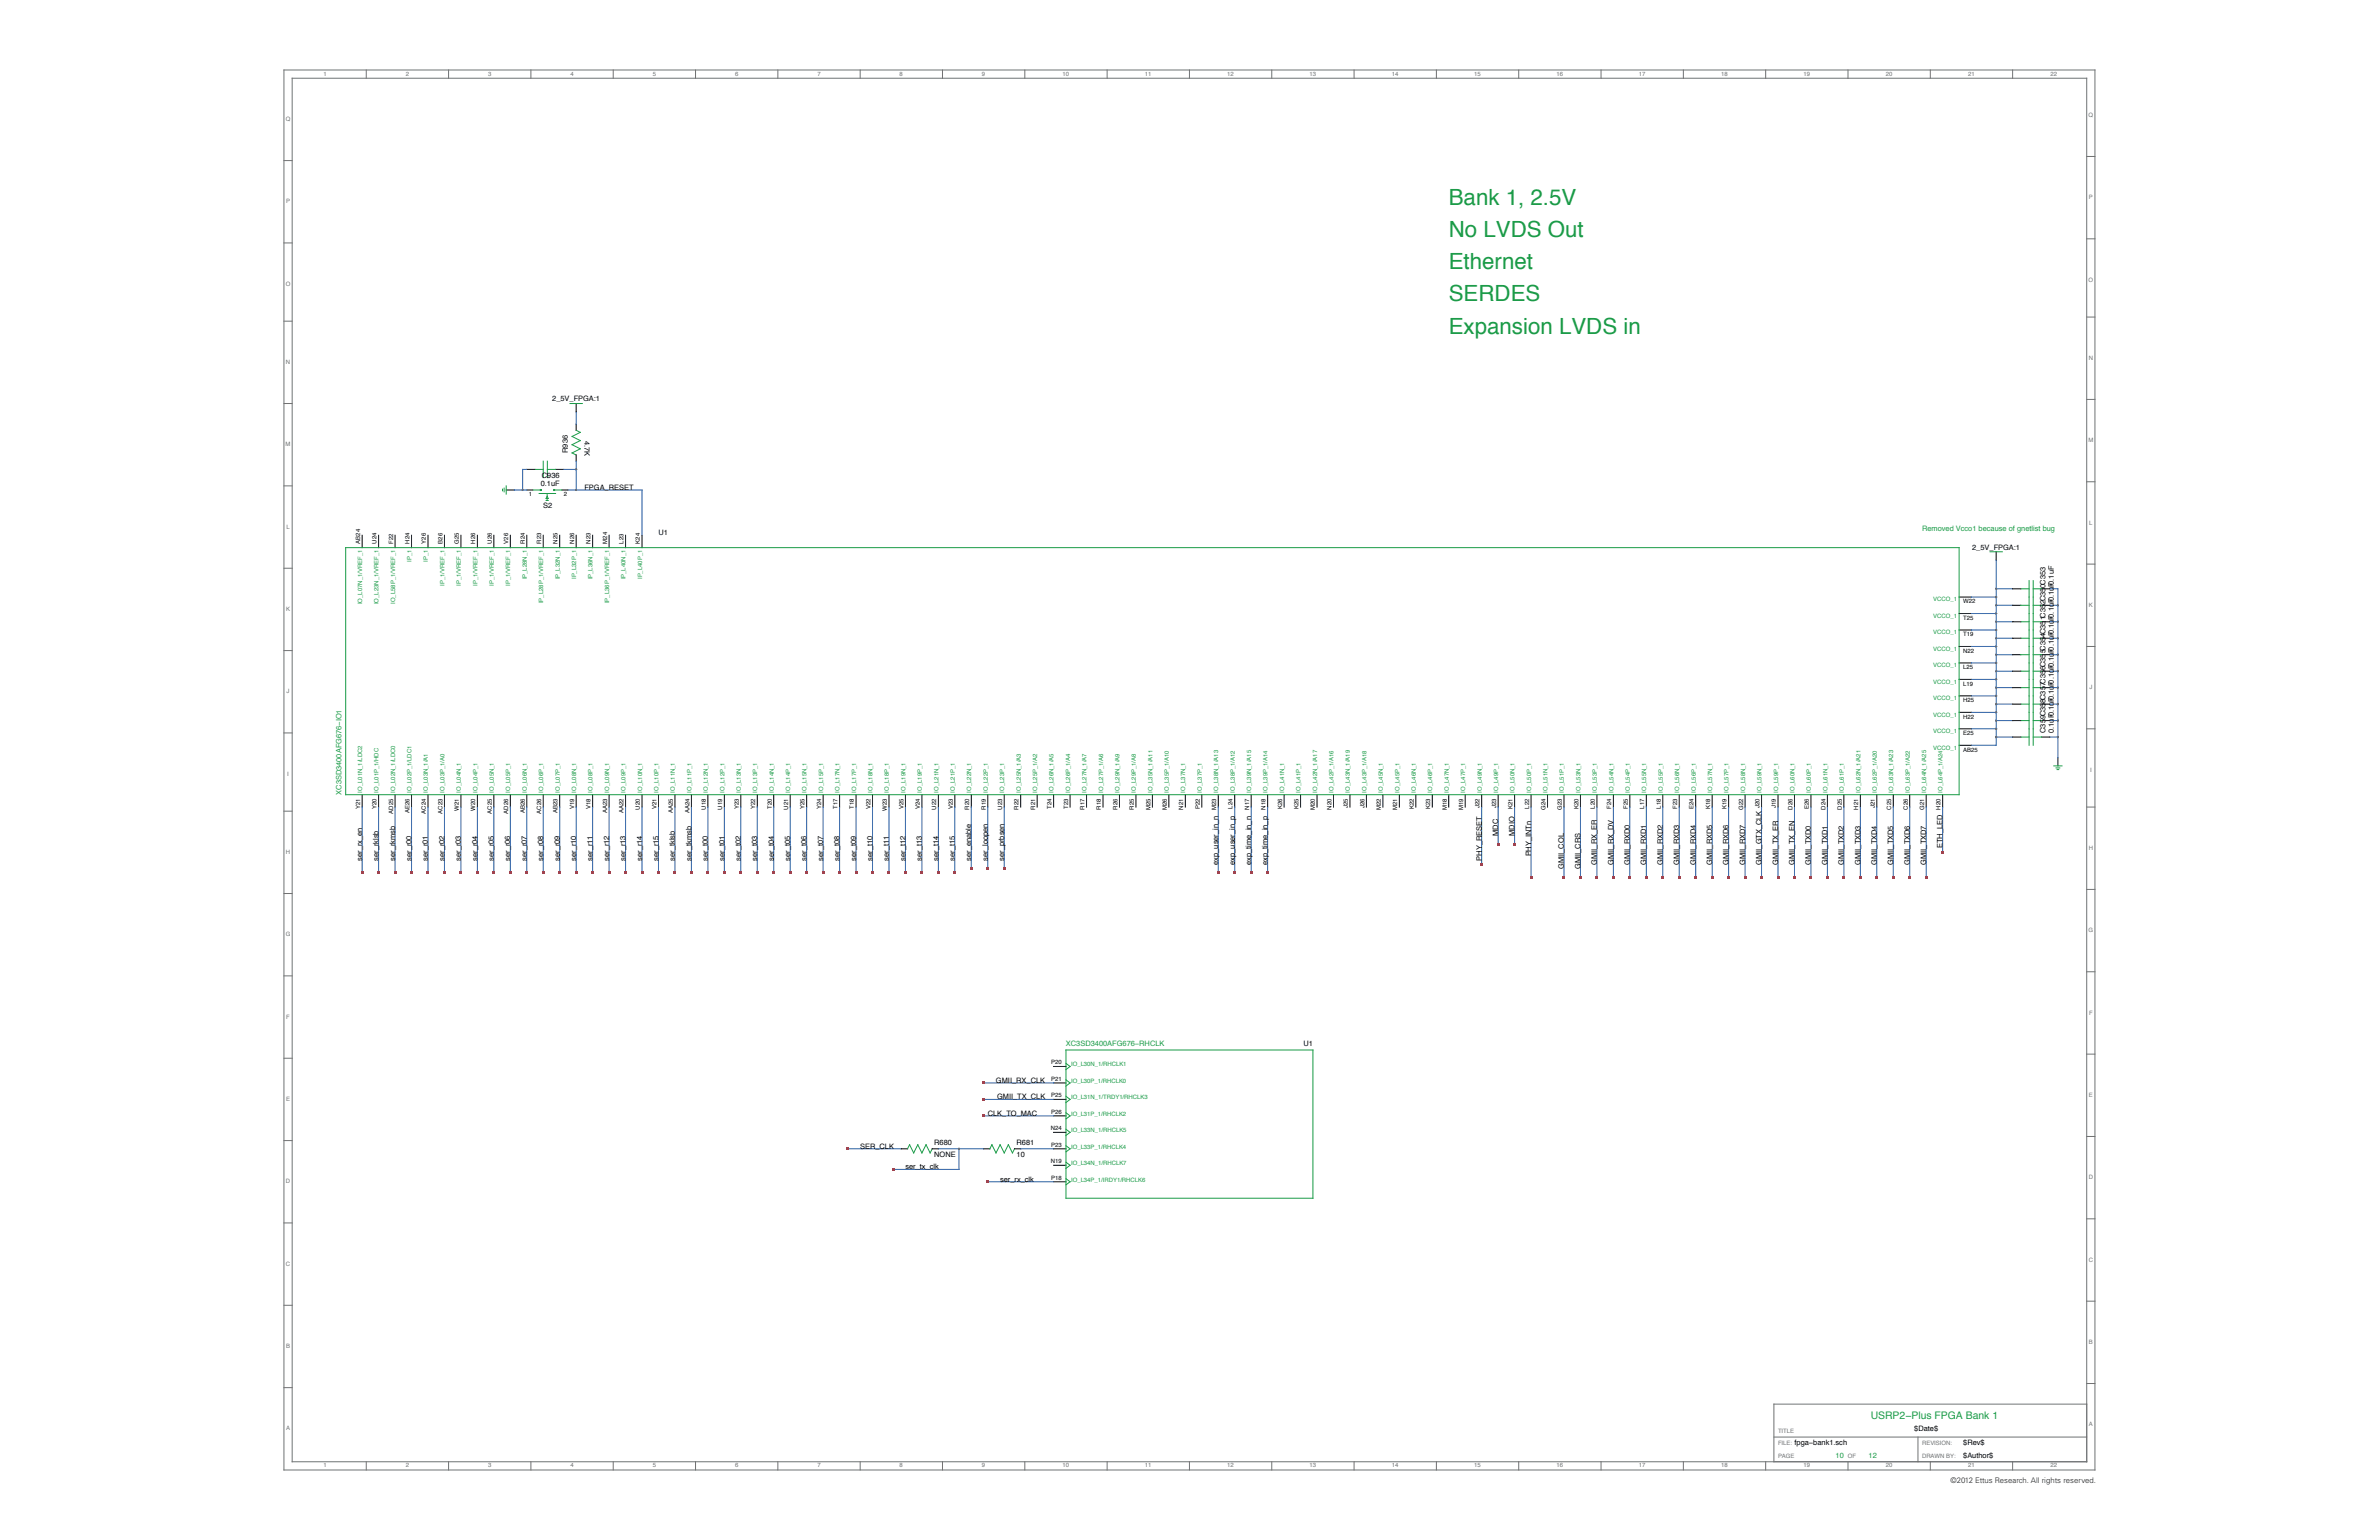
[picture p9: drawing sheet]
<svg xmlns="http://www.w3.org/2000/svg" width="432mm" height="279mm" viewBox="0 0 432 279" stroke-linecap="round" stroke-linejoin="round" font-family="sans-serif">
<defs><g id="words">
<g font-size="4" fill="#1a9b47">
<text x="263" y="37.2">Bank 1, 2.5V</text>
<text x="263" y="43">No LVDS Out</text>
<text x="263" y="48.9">Ethernet</text>
<text x="263" y="54.7">SERDES</text>
<text x="263" y="60.5">Expansion LVDS in</text>
</g>
<text font-size="1.9" fill="#1a9b47" x="339.5" y="257.5">USRP2−Plus FPGA Bank 1</text>
<text font-size="1.4" fill="#231f20" x="354" y="269.1">©2012 Ettus Research. All rights reserved.</text>
<g font-size="1.3" fill="#000101">
<text x="100.2" y="72.8">2_5V_FPGA:1</text>
<text x="103.1" y="82.2" transform="rotate(-90 103.1 82.2)">R936</text>
<text x="106.1" y="79.9" transform="rotate(90 106.1 79.9)">4.7K</text>
<text x="98.1" y="88.2">0.1uF</text>
<text x="98.4" y="86.7">C936</text>
<text x="106.1" y="88.9">FPGA_RESET</text>
<text x="98.6" y="92.1">S2</text>
<text x="119.5" y="97.1">U1</text>
<text x="358" y="99.7">2_5V_FPGA:1</text>
<text x="371.3" y="133" transform="rotate(-90 371.3 133)">C359C358C357C356C355C354C351C352C350C353</text>
<text x="372.8" y="133" transform="rotate(-90 372.8 133)">0.1uF0.1uF0.1uF0.1uF0.1uF0.1uF0.1uF0.1uF0.1uF0.1uF</text>
<text x="271.9" y="151.7" transform="rotate(-90 271.9 151.7)">MDC</text>
<text x="274.9" y="151.7" transform="rotate(-90 274.9 151.7)">MDIO</text>
<text x="277.9" y="155.4" transform="rotate(-90 277.9 155.4)">PHY_INTn</text>
<text x="352.6" y="153.9" transform="rotate(-90 352.6 153.9)">ETH_LED</text>
<text x="65.7" y="156.1" transform="rotate(-90 65.7 156.1)">ser_rx_en</text>
<text x="68.7" y="156.1" transform="rotate(-90 68.7 156.1)">ser_rklsb</text>
<text x="71.7" y="156.1" transform="rotate(-90 71.7 156.1)">ser_rkmsb</text>
<text x="74.7" y="156.1" transform="rotate(-90 74.7 156.1)">ser_r00</text>
<text x="77.7" y="156.1" transform="rotate(-90 77.7 156.1)">ser_r01</text>
<text x="80.7" y="156.1" transform="rotate(-90 80.7 156.1)">ser_r02</text>
<text x="83.7" y="156.1" transform="rotate(-90 83.7 156.1)">ser_r03</text>
<text x="86.6" y="156.1" transform="rotate(-90 86.6 156.1)">ser_r04</text>
<text x="89.6" y="156.1" transform="rotate(-90 89.6 156.1)">ser_r05</text>
<text x="92.6" y="156.1" transform="rotate(-90 92.6 156.1)">ser_r06</text>
<text x="95.6" y="156.1" transform="rotate(-90 95.6 156.1)">ser_r07</text>
<text x="98.6" y="156.1" transform="rotate(-90 98.6 156.1)">ser_r08</text>
<text x="101.6" y="156.1" transform="rotate(-90 101.6 156.1)">ser_r09</text>
<text x="104.6" y="156.1" transform="rotate(-90 104.6 156.1)">ser_r10</text>
<text x="107.6" y="156.1" transform="rotate(-90 107.6 156.1)">ser_r11</text>
<text x="110.6" y="156.1" transform="rotate(-90 110.6 156.1)">ser_r12</text>
<text x="113.5" y="156.1" transform="rotate(-90 113.5 156.1)">ser_r13</text>
<text x="116.5" y="156.1" transform="rotate(-90 116.5 156.1)">ser_r14</text>
<text x="119.5" y="156.1" transform="rotate(-90 119.5 156.1)">ser_r15</text>
<text x="122.5" y="156.1" transform="rotate(-90 122.5 156.1)">ser_tklsb</text>
<text x="125.5" y="156.1" transform="rotate(-90 125.5 156.1)">ser_tkmsb</text>
<text x="128.5" y="156.1" transform="rotate(-90 128.5 156.1)">ser_t00</text>
<text x="131.5" y="156.1" transform="rotate(-90 131.5 156.1)">ser_t01</text>
<text x="134.5" y="156.1" transform="rotate(-90 134.5 156.1)">ser_t02</text>
<text x="137.4" y="156.1" transform="rotate(-90 137.4 156.1)">ser_t03</text>
<text x="140.4" y="156.1" transform="rotate(-90 140.4 156.1)">ser_t04</text>
<text x="143.4" y="156.1" transform="rotate(-90 143.4 156.1)">ser_t05</text>
<text x="146.4" y="156.1" transform="rotate(-90 146.4 156.1)">ser_t06</text>
<text x="149.4" y="156.1" transform="rotate(-90 149.4 156.1)">ser_t07</text>
<text x="152.4" y="156.1" transform="rotate(-90 152.4 156.1)">ser_t08</text>
<text x="155.4" y="156.1" transform="rotate(-90 155.4 156.1)">ser_t09</text>
<text x="158.4" y="156.1" transform="rotate(-90 158.4 156.1)">ser_t10</text>
<text x="161.4" y="156.1" transform="rotate(-90 161.4 156.1)">ser_t11</text>
<text x="164.3" y="156.1" transform="rotate(-90 164.3 156.1)">ser_t12</text>
<text x="167.3" y="156.1" transform="rotate(-90 167.3 156.1)">ser_t13</text>
<text x="170.3" y="156.1" transform="rotate(-90 170.3 156.1)">ser_t14</text>
<text x="173.3" y="156.1" transform="rotate(-90 173.3 156.1)">ser_t15</text>
<text x="176.3" y="156.1" transform="rotate(-90 176.3 156.1)">ser_enable</text>
<text x="179.3" y="156.1" transform="rotate(-90 179.3 156.1)">ser_loopen</text>
<text x="182.3" y="156.1" transform="rotate(-90 182.3 156.1)">ser_prbsen</text>
<text x="221.1" y="156.9" transform="rotate(-90 221.1 156.9)">exp_user_in_n</text>
<text x="224.1" y="156.9" transform="rotate(-90 224.1 156.9)">exp_user_in_p</text>
<text x="227.1" y="156.9" transform="rotate(-90 227.1 156.9)">exp_time_in_n</text>
<text x="230.1" y="156.9" transform="rotate(-90 230.1 156.9)">exp_time_in_p</text>
<text x="268.9" y="156.1" transform="rotate(-90 268.9 156.1)">PHY_RESET</text>
<text x="283.9" y="157.6" transform="rotate(-90 283.9 157.6)">GMII_COL</text>
<text x="286.9" y="157.6" transform="rotate(-90 286.9 157.6)">GMII_CRS</text>
<text x="289.8" y="156.9" transform="rotate(-90 289.8 156.9)">GMII_RX_ER</text>
<text x="292.8" y="156.9" transform="rotate(-90 292.8 156.9)">GMII_RX_DV</text>
<text x="295.8" y="156.9" transform="rotate(-90 295.8 156.9)">GMII_RXD0</text>
<text x="298.8" y="156.9" transform="rotate(-90 298.8 156.9)">GMII_RXD1</text>
<text x="301.8" y="156.9" transform="rotate(-90 301.8 156.9)">GMII_RXD2</text>
<text x="304.8" y="156.9" transform="rotate(-90 304.8 156.9)">GMII_RXD3</text>
<text x="307.8" y="156.9" transform="rotate(-90 307.8 156.9)">GMII_RXD4</text>
<text x="310.8" y="156.9" transform="rotate(-90 310.8 156.9)">GMII_RXD5</text>
<text x="313.8" y="156.9" transform="rotate(-90 313.8 156.9)">GMII_RXD6</text>
<text x="316.7" y="156.9" transform="rotate(-90 316.7 156.9)">GMII_RXD7</text>
<text x="319.7" y="156.9" transform="rotate(-90 319.7 156.9)">GMII_GTX_CLK</text>
<text x="322.7" y="156.9" transform="rotate(-90 322.7 156.9)">GMII_TX_ER</text>
<text x="325.7" y="156.9" transform="rotate(-90 325.7 156.9)">GMII_TX_EN</text>
<text x="328.7" y="156.9" transform="rotate(-90 328.7 156.9)">GMII_TXD0</text>
<text x="331.7" y="156.9" transform="rotate(-90 331.7 156.9)">GMII_TXD1</text>
<text x="334.7" y="156.9" transform="rotate(-90 334.7 156.9)">GMII_TXD2</text>
<text x="337.7" y="156.9" transform="rotate(-90 337.7 156.9)">GMII_TXD3</text>
<text x="340.6" y="156.9" transform="rotate(-90 340.6 156.9)">GMII_TXD4</text>
<text x="343.6" y="156.9" transform="rotate(-90 343.6 156.9)">GMII_TXD5</text>
<text x="346.6" y="156.9" transform="rotate(-90 346.6 156.9)">GMII_TXD6</text>
<text x="349.6" y="156.9" transform="rotate(-90 349.6 156.9)">GMII_TXD7</text>
<text x="236.6" y="189.8">U1</text>
<text x="180.8" y="196.5">GMII_RX_CLK</text>
<text x="179.3" y="202.5">CLK_TO_MAC</text>
<text x="181" y="199.5">GMII_TX_CLK</text>
<text x="156.1" y="208.4">SER_CLK</text>
<text x="169.6" y="209.9">NONE</text>
<text x="169.6" y="207.7">R680</text>
<text x="184.5" y="209.9">10</text>
<text x="184.5" y="207.7">R681</text>
<text x="164.3" y="212.2">ser_tx_clk</text>
<text x="181.5" y="214.4">ser_rx_clk</text>
<text x="325.7" y="262.2">fpga−bank1.sch</text>
<text x="347.4" y="259.6">$Date$</text>
<text x="356.3" y="262.2">$Rev$</text>
<text x="356.3" y="264.5">$Author$</text>
</g>
<g font-size="1.3" fill="#1a9b47">
<text x="348.9" y="96.4">Removed Vcco1 because of gnetlist bug</text>
<text x="62" y="144.2" transform="rotate(-90 62 144.2)">XC3SD3400AFG676−IO1</text>
<text x="193.5" y="189.8">XC3SD3400AFG676−RHCLK</text>
<text x="333.2" y="264.5">10</text>
<text x="339.2" y="264.5">12</text>
</g>
<g font-size="1.1" fill="#6e7374">
<text x="58.7" y="13.7">1</text>
<text x="73.6" y="13.7">2</text>
<text x="88.6" y="13.7">3</text>
<text x="103.5" y="13.7">4</text>
<text x="118.5" y="13.7">5</text>
<text x="133.4" y="13.7">6</text>
<text x="148.4" y="13.7">7</text>
<text x="163.3" y="13.7">8</text>
<text x="178.2" y="13.7">9</text>
<text x="192.9" y="13.7">10</text>
<text x="207.8" y="13.7">11</text>
<text x="222.8" y="13.7">12</text>
<text x="237.7" y="13.7">13</text>
<text x="252.6" y="13.7">14</text>
<text x="267.6" y="13.7">15</text>
<text x="282.5" y="13.7">16</text>
<text x="297.5" y="13.7">17</text>
<text x="312.4" y="13.7">18</text>
<text x="327.3" y="13.7">19</text>
<text x="342.3" y="13.7">20</text>
<text x="357.2" y="13.7">21</text>
<text x="372.2" y="13.7">22</text>
<text x="51.9" y="22">Q</text>
<text x="379.1" y="21.2">Q</text>
<text x="51.9" y="36.9">P</text>
<text x="379.1" y="36.1">P</text>
<text x="51.9" y="51.8">O</text>
<text x="379.1" y="51.1">O</text>
<text x="379.1" y="65.3">N</text>
<text x="51.9" y="66">N</text>
<text x="51.8" y="81">M</text>
<text x="379" y="80.2">M</text>
<text x="52" y="95.9">L</text>
<text x="379.2" y="95.2">L</text>
<text x="51.9" y="110.8">K</text>
<text x="379.1" y="110.1">K</text>
<text x="52" y="125.8">J</text>
<text x="379.2" y="125">J</text>
<text x="52.1" y="140.7">I</text>
<text x="379.3" y="140">I</text>
<text x="51.9" y="154.9">H</text>
<text x="379.1" y="154.2">H</text>
<text x="51.9" y="169.9">G</text>
<text x="379.1" y="169.1">G</text>
<text x="52" y="184.8">F</text>
<text x="379.2" y="184.1">F</text>
<text x="51.9" y="199.7">E</text>
<text x="379.1" y="199">E</text>
<text x="51.9" y="214.7">D</text>
<text x="379.1" y="213.9">D</text>
<text x="51.9" y="229.6">C</text>
<text x="379.1" y="228.9">C</text>
<text x="51.9" y="244.6">B</text>
<text x="379.1" y="243.8">B</text>
<text x="51.9" y="259.5">A</text>
<text x="322.7" y="262.2">FILE:</text>
<text x="322.7" y="260">TITLE</text>
<text x="348.9" y="262.2">REVISION:</text>
<text x="379.1" y="258.8">A</text>
<text x="58.7" y="266.2">1</text>
<text x="73.6" y="266.2">2</text>
<text x="88.6" y="266.2">3</text>
<text x="103.5" y="266.2">4</text>
<text x="118.5" y="266.2">5</text>
<text x="133.4" y="266.2">6</text>
<text x="148.4" y="266.2">7</text>
<text x="163.3" y="266.2">8</text>
<text x="178.2" y="266.2">9</text>
<text x="192.9" y="266.2">10</text>
<text x="207.8" y="266.2">11</text>
<text x="222.8" y="266.2">12</text>
<text x="237.7" y="266.2">13</text>
<text x="252.6" y="266.2">14</text>
<text x="267.6" y="266.2">15</text>
<text x="282.5" y="266.2">16</text>
<text x="297.5" y="266.2">17</text>
<text x="312.4" y="266.2">18</text>
<text x="322.7" y="264.5">PAGE</text>
<text x="327.3" y="266.2">19</text>
<text x="335.4" y="264.5">OF</text>
<text x="342.3" y="266.2">20</text>
<text x="348.9" y="264.5">DRAWN BY:</text>
<text x="357.2" y="266.2">21</text>
<text x="372.2" y="266.2">22</text>
</g>
<g font-size="1.1" fill="#000101">
<text x="96" y="90">1</text>
<text x="102.3" y="90">2</text>
<text x="65.4" y="98.6" transform="rotate(-90 65.4 98.6)">AB24</text>
<text x="68.3" y="98.6" transform="rotate(-90 68.3 98.6)">U24</text>
<text x="71.3" y="98.6" transform="rotate(-90 71.3 98.6)">F22</text>
<text x="74.3" y="98.6" transform="rotate(-90 74.3 98.6)">H24</text>
<text x="77.3" y="98.6" transform="rotate(-90 77.3 98.6)">Y26</text>
<text x="80.3" y="98.6" transform="rotate(-90 80.3 98.6)">B26</text>
<text x="83.3" y="98.6" transform="rotate(-90 83.3 98.6)">G25</text>
<text x="86.3" y="98.6" transform="rotate(-90 86.3 98.6)">H26</text>
<text x="89.3" y="98.6" transform="rotate(-90 89.3 98.6)">U26</text>
<text x="92.3" y="98.6" transform="rotate(-90 92.3 98.6)">V26</text>
<text x="95.2" y="98.6" transform="rotate(-90 95.2 98.6)">R24</text>
<text x="98.2" y="98.6" transform="rotate(-90 98.2 98.6)">R23</text>
<text x="101.2" y="98.6" transform="rotate(-90 101.2 98.6)">N25</text>
<text x="104.2" y="98.6" transform="rotate(-90 104.2 98.6)">N26</text>
<text x="107.2" y="98.6" transform="rotate(-90 107.2 98.6)">N23</text>
<text x="110.2" y="98.6" transform="rotate(-90 110.2 98.6)">M24</text>
<text x="113.2" y="98.6" transform="rotate(-90 113.2 98.6)">L23</text>
<text x="116.2" y="98.6" transform="rotate(-90 116.2 98.6)">K24</text>
<text x="356.3" y="112.5">T25</text>
<text x="356.3" y="109.5">W22</text>
<text x="356.3" y="118.5">N22</text>
<text x="356.3" y="115.4">T19</text>
<text x="356.3" y="124.4">L19</text>
<text x="356.3" y="121.4">L25</text>
<text x="356.3" y="130.4">H22</text>
<text x="356.3" y="127.4">H25</text>
<text x="356.3" y="136.4">AB25</text>
<text x="356.3" y="133.4">E25</text>
<text x="65.4" y="146.8" transform="rotate(-90 65.4 146.8)">Y21</text>
<text x="68.3" y="146.8" transform="rotate(-90 68.3 146.8)">Y20</text>
<text x="71.3" y="147.6" transform="rotate(-90 71.3 147.6)">AD25</text>
<text x="74.3" y="147.6" transform="rotate(-90 74.3 147.6)">AE26</text>
<text x="77.3" y="147.6" transform="rotate(-90 77.3 147.6)">AC24</text>
<text x="80.3" y="147.6" transform="rotate(-90 80.3 147.6)">AC23</text>
<text x="83.3" y="147.1" transform="rotate(-90 83.3 147.1)">W21</text>
<text x="86.3" y="147.1" transform="rotate(-90 86.3 147.1)">W20</text>
<text x="89.3" y="147.6" transform="rotate(-90 89.3 147.6)">AC25</text>
<text x="92.3" y="147.6" transform="rotate(-90 92.3 147.6)">AD26</text>
<text x="95.2" y="147.6" transform="rotate(-90 95.2 147.6)">AB26</text>
<text x="98.2" y="147.6" transform="rotate(-90 98.2 147.6)">AC26</text>
<text x="101.2" y="147.6" transform="rotate(-90 101.2 147.6)">AB23</text>
<text x="104.2" y="146.8" transform="rotate(-90 104.2 146.8)">V19</text>
<text x="107.2" y="146.8" transform="rotate(-90 107.2 146.8)">V18</text>
<text x="110.2" y="147.6" transform="rotate(-90 110.2 147.6)">AA23</text>
<text x="113.2" y="147.6" transform="rotate(-90 113.2 147.6)">AA22</text>
<text x="116.2" y="146.9" transform="rotate(-90 116.2 146.9)">U20</text>
<text x="119.1" y="146.8" transform="rotate(-90 119.1 146.8)">V21</text>
<text x="122.1" y="147.6" transform="rotate(-90 122.1 147.6)">AA25</text>
<text x="125.1" y="147.6" transform="rotate(-90 125.1 147.6)">AA24</text>
<text x="128.1" y="146.9" transform="rotate(-90 128.1 146.9)">U18</text>
<text x="131.1" y="146.9" transform="rotate(-90 131.1 146.9)">U19</text>
<text x="134.1" y="146.8" transform="rotate(-90 134.1 146.8)">Y23</text>
<text x="137.1" y="146.8" transform="rotate(-90 137.1 146.8)">Y22</text>
<text x="140.1" y="146.8" transform="rotate(-90 140.1 146.8)">T20</text>
<text x="143.1" y="146.9" transform="rotate(-90 143.1 146.9)">U21</text>
<text x="146" y="146.8" transform="rotate(-90 146 146.8)">Y25</text>
<text x="149" y="146.8" transform="rotate(-90 149 146.8)">Y24</text>
<text x="152" y="146.8" transform="rotate(-90 152 146.8)">T17</text>
<text x="155" y="146.8" transform="rotate(-90 155 146.8)">T18</text>
<text x="158" y="146.8" transform="rotate(-90 158 146.8)">V22</text>
<text x="161" y="147.1" transform="rotate(-90 161 147.1)">W23</text>
<text x="164" y="146.8" transform="rotate(-90 164 146.8)">V25</text>
<text x="167" y="146.8" transform="rotate(-90 167 146.8)">V24</text>
<text x="169.9" y="146.9" transform="rotate(-90 169.9 146.9)">U22</text>
<text x="172.9" y="146.8" transform="rotate(-90 172.9 146.8)">V23</text>
<text x="175.9" y="146.9" transform="rotate(-90 175.9 146.9)">R20</text>
<text x="178.9" y="146.9" transform="rotate(-90 178.9 146.9)">R19</text>
<text x="181.9" y="146.9" transform="rotate(-90 181.9 146.9)">U23</text>
<text x="184.9" y="146.9" transform="rotate(-90 184.9 146.9)">R22</text>
<text x="187.9" y="146.9" transform="rotate(-90 187.9 146.9)">R21</text>
<text x="190.9" y="146.8" transform="rotate(-90 190.9 146.8)">T24</text>
<text x="193.9" y="146.8" transform="rotate(-90 193.9 146.8)">T23</text>
<text x="196.8" y="146.9" transform="rotate(-90 196.8 146.9)">R17</text>
<text x="199.8" y="146.9" transform="rotate(-90 199.8 146.9)">R18</text>
<text x="202.8" y="146.9" transform="rotate(-90 202.8 146.9)">R26</text>
<text x="205.8" y="146.9" transform="rotate(-90 205.8 146.9)">R25</text>
<text x="208.8" y="147" transform="rotate(-90 208.8 147)">M25</text>
<text x="211.8" y="147" transform="rotate(-90 211.8 147)">M26</text>
<text x="214.8" y="146.9" transform="rotate(-90 214.8 146.9)">N21</text>
<text x="217.8" y="146.8" transform="rotate(-90 217.8 146.8)">P22</text>
<text x="220.7" y="147" transform="rotate(-90 220.7 147)">M23</text>
<text x="223.7" y="146.7" transform="rotate(-90 223.7 146.7)">L24</text>
<text x="226.7" y="146.9" transform="rotate(-90 226.7 146.9)">N17</text>
<text x="229.7" y="146.9" transform="rotate(-90 229.7 146.9)">N18</text>
<text x="232.7" y="146.8" transform="rotate(-90 232.7 146.8)">K26</text>
<text x="235.7" y="146.8" transform="rotate(-90 235.7 146.8)">K25</text>
<text x="238.7" y="147" transform="rotate(-90 238.7 147)">M20</text>
<text x="241.7" y="146.9" transform="rotate(-90 241.7 146.9)">N20</text>
<text x="244.7" y="146.7" transform="rotate(-90 244.7 146.7)">J25</text>
<text x="247.6" y="146.7" transform="rotate(-90 247.6 146.7)">J26</text>
<text x="250.6" y="147" transform="rotate(-90 250.6 147)">M22</text>
<text x="253.6" y="147" transform="rotate(-90 253.6 147)">M21</text>
<text x="256.6" y="146.8" transform="rotate(-90 256.6 146.8)">K22</text>
<text x="259.6" y="146.8" transform="rotate(-90 259.6 146.8)">K23</text>
<text x="262.6" y="147" transform="rotate(-90 262.6 147)">M18</text>
<text x="265.6" y="147" transform="rotate(-90 265.6 147)">M19</text>
<text x="268.6" y="146.7" transform="rotate(-90 268.6 146.7)">J22</text>
<text x="271.5" y="146.7" transform="rotate(-90 271.5 146.7)">J23</text>
<text x="274.5" y="146.8" transform="rotate(-90 274.5 146.8)">K21</text>
<text x="277.5" y="146.7" transform="rotate(-90 277.5 146.7)">L22</text>
<text x="280.5" y="147" transform="rotate(-90 280.5 147)">G24</text>
<text x="283.5" y="147" transform="rotate(-90 283.5 147)">G23</text>
<text x="286.5" y="146.8" transform="rotate(-90 286.5 146.8)">K20</text>
<text x="289.5" y="146.7" transform="rotate(-90 289.5 146.7)">L20</text>
<text x="292.5" y="146.8" transform="rotate(-90 292.5 146.8)">F24</text>
<text x="295.5" y="146.8" transform="rotate(-90 295.5 146.8)">F25</text>
<text x="298.4" y="146.7" transform="rotate(-90 298.4 146.7)">L17</text>
<text x="301.4" y="146.7" transform="rotate(-90 301.4 146.7)">L18</text>
<text x="304.4" y="146.8" transform="rotate(-90 304.4 146.8)">F23</text>
<text x="307.4" y="146.8" transform="rotate(-90 307.4 146.8)">E24</text>
<text x="310.4" y="146.8" transform="rotate(-90 310.4 146.8)">K18</text>
<text x="313.4" y="146.8" transform="rotate(-90 313.4 146.8)">K19</text>
<text x="316.4" y="147" transform="rotate(-90 316.4 147)">G22</text>
<text x="319.4" y="146.7" transform="rotate(-90 319.4 146.7)">J20</text>
<text x="322.3" y="146.7" transform="rotate(-90 322.3 146.7)">J19</text>
<text x="325.3" y="146.9" transform="rotate(-90 325.3 146.9)">D26</text>
<text x="328.3" y="146.8" transform="rotate(-90 328.3 146.8)">E26</text>
<text x="331.3" y="146.9" transform="rotate(-90 331.3 146.9)">D24</text>
<text x="334.3" y="146.9" transform="rotate(-90 334.3 146.9)">D25</text>
<text x="337.3" y="146.9" transform="rotate(-90 337.3 146.9)">H21</text>
<text x="340.3" y="146.7" transform="rotate(-90 340.3 146.7)">J21</text>
<text x="343.3" y="146.9" transform="rotate(-90 343.3 146.9)">C25</text>
<text x="346.3" y="146.9" transform="rotate(-90 346.3 146.9)">C26</text>
<text x="349.2" y="147" transform="rotate(-90 349.2 147)">G21</text>
<text x="352.2" y="146.9" transform="rotate(-90 352.2 146.9)">H20</text>
<text x="190.8" y="193.1">P20</text>
<text x="190.8" y="196.1">P21</text>
<text x="190.8" y="199.1">P25</text>
<text x="190.8" y="202.1">P26</text>
<text x="190.8" y="205.1">N24</text>
<text x="190.8" y="208.1">P23</text>
<text x="190.8" y="211">N19</text>
<text x="190.8" y="214">P18</text>
</g>
<g font-size="1.1" fill="#1a9b47">
<text x="74.7" y="102" transform="rotate(-90 74.7 102)">IP_1</text>
<text x="77.7" y="102" transform="rotate(-90 77.7 102)">IP_1</text>
<text x="80.7" y="106.3" transform="rotate(-90 80.7 106.3)">IP_1/VREF_1</text>
<text x="83.7" y="106.3" transform="rotate(-90 83.7 106.3)">IP_1/VREF_1</text>
<text x="86.6" y="106.3" transform="rotate(-90 86.6 106.3)">IP_1/VREF_1</text>
<text x="89.6" y="106.3" transform="rotate(-90 89.6 106.3)">IP_1/VREF_1</text>
<text x="92.6" y="106.3" transform="rotate(-90 92.6 106.3)">IP_1/VREF_1</text>
<text x="95.6" y="105.1" transform="rotate(-90 95.6 105.1)">IP_L28N_1</text>
<text x="101.6" y="105.1" transform="rotate(-90 101.6 105.1)">IP_L32N_1</text>
<text x="104.6" y="105.1" transform="rotate(-90 104.6 105.1)">IP_L32P_1</text>
<text x="107.6" y="105.1" transform="rotate(-90 107.6 105.1)">IP_L36N_1</text>
<text x="113.5" y="105.1" transform="rotate(-90 113.5 105.1)">IP_L40N_1</text>
<text x="116.5" y="105.1" transform="rotate(-90 116.5 105.1)">IP_L40P_1</text>
<text x="65.7" y="109.6" transform="rotate(-90 65.7 109.6)">IO_L07N_1/VREF_1</text>
<text x="68.7" y="109.6" transform="rotate(-90 68.7 109.6)">IO_L23N_1/VREF_1</text>
<text x="71.7" y="109.6" transform="rotate(-90 71.7 109.6)">IO_L58P_1/VREF_1</text>
<text x="98.6" y="109.4" transform="rotate(-90 98.6 109.4)">IP_L28P_1/VREF_1</text>
<text x="110.6" y="109.4" transform="rotate(-90 110.6 109.4)">IP_L36P_1/VREF_1</text>
<text x="350.9" y="112.1">VCCO_1</text>
<text x="350.9" y="109.1">VCCO_1</text>
<text x="350.9" y="118.1">VCCO_1</text>
<text x="350.9" y="115.1">VCCO_1</text>
<text x="350.9" y="124.1">VCCO_1</text>
<text x="350.9" y="121.1">VCCO_1</text>
<text x="350.9" y="130">VCCO_1</text>
<text x="350.9" y="127">VCCO_1</text>
<text x="350.9" y="136">VCCO_1</text>
<text x="350.9" y="133">VCCO_1</text>
<text x="65.7" y="143.8" transform="rotate(-90 65.7 143.8)">IO_L01N_1/LDC2</text>
<text x="68.7" y="143.8" transform="rotate(-90 68.7 143.8)">IO_L01P_1/HDC</text>
<text x="71.7" y="143.8" transform="rotate(-90 71.7 143.8)">IO_L02N_1/LDC0</text>
<text x="74.7" y="143.8" transform="rotate(-90 74.7 143.8)">IO_L02P_1/LDC1</text>
<text x="77.7" y="143.8" transform="rotate(-90 77.7 143.8)">IO_L03N_1/A1</text>
<text x="80.7" y="143.8" transform="rotate(-90 80.7 143.8)">IO_L03P_1/A0</text>
<text x="83.7" y="143.8" transform="rotate(-90 83.7 143.8)">IO_L04N_1</text>
<text x="86.6" y="143.8" transform="rotate(-90 86.6 143.8)">IO_L04P_1</text>
<text x="89.6" y="143.8" transform="rotate(-90 89.6 143.8)">IO_L05N_1</text>
<text x="92.6" y="143.8" transform="rotate(-90 92.6 143.8)">IO_L05P_1</text>
<text x="95.6" y="143.8" transform="rotate(-90 95.6 143.8)">IO_L06N_1</text>
<text x="98.6" y="143.8" transform="rotate(-90 98.6 143.8)">IO_L06P_1</text>
<text x="101.6" y="143.8" transform="rotate(-90 101.6 143.8)">IO_L07P_1</text>
<text x="104.6" y="143.8" transform="rotate(-90 104.6 143.8)">IO_L08N_1</text>
<text x="107.6" y="143.8" transform="rotate(-90 107.6 143.8)">IO_L08P_1</text>
<text x="110.6" y="143.8" transform="rotate(-90 110.6 143.8)">IO_L09N_1</text>
<text x="113.5" y="143.8" transform="rotate(-90 113.5 143.8)">IO_L09P_1</text>
<text x="116.5" y="143.8" transform="rotate(-90 116.5 143.8)">IO_L10N_1</text>
<text x="119.5" y="143.8" transform="rotate(-90 119.5 143.8)">IO_L10P_1</text>
<text x="122.5" y="143.8" transform="rotate(-90 122.5 143.8)">IO_L11N_1</text>
<text x="125.5" y="143.8" transform="rotate(-90 125.5 143.8)">IO_L11P_1</text>
<text x="128.5" y="143.8" transform="rotate(-90 128.5 143.8)">IO_L12N_1</text>
<text x="131.5" y="143.8" transform="rotate(-90 131.5 143.8)">IO_L12P_1</text>
<text x="134.5" y="143.8" transform="rotate(-90 134.5 143.8)">IO_L13N_1</text>
<text x="137.4" y="143.8" transform="rotate(-90 137.4 143.8)">IO_L13P_1</text>
<text x="140.4" y="143.8" transform="rotate(-90 140.4 143.8)">IO_L14N_1</text>
<text x="143.4" y="143.8" transform="rotate(-90 143.4 143.8)">IO_L14P_1</text>
<text x="146.4" y="143.8" transform="rotate(-90 146.4 143.8)">IO_L15N_1</text>
<text x="149.4" y="143.8" transform="rotate(-90 149.4 143.8)">IO_L15P_1</text>
<text x="152.4" y="143.8" transform="rotate(-90 152.4 143.8)">IO_L17N_1</text>
<text x="155.4" y="143.8" transform="rotate(-90 155.4 143.8)">IO_L17P_1</text>
<text x="158.4" y="143.8" transform="rotate(-90 158.4 143.8)">IO_L18N_1</text>
<text x="161.4" y="143.8" transform="rotate(-90 161.4 143.8)">IO_L18P_1</text>
<text x="164.3" y="143.8" transform="rotate(-90 164.3 143.8)">IO_L19N_1</text>
<text x="167.3" y="143.8" transform="rotate(-90 167.3 143.8)">IO_L19P_1</text>
<text x="170.3" y="143.8" transform="rotate(-90 170.3 143.8)">IO_L21N_1</text>
<text x="173.3" y="143.8" transform="rotate(-90 173.3 143.8)">IO_L21P_1</text>
<text x="176.3" y="143.8" transform="rotate(-90 176.3 143.8)">IO_L22N_1</text>
<text x="179.3" y="143.8" transform="rotate(-90 179.3 143.8)">IO_L22P_1</text>
<text x="182.3" y="143.8" transform="rotate(-90 182.3 143.8)">IO_L23P_1</text>
<text x="185.3" y="143.8" transform="rotate(-90 185.3 143.8)">IO_L25N_1/A3</text>
<text x="188.2" y="143.8" transform="rotate(-90 188.2 143.8)">IO_L25P_1/A2</text>
<text x="191.2" y="143.8" transform="rotate(-90 191.2 143.8)">IO_L26N_1/A5</text>
<text x="194.2" y="143.8" transform="rotate(-90 194.2 143.8)">IO_L26P_1/A4</text>
<text x="197.2" y="143.8" transform="rotate(-90 197.2 143.8)">IO_L27N_1/A7</text>
<text x="200.2" y="143.8" transform="rotate(-90 200.2 143.8)">IO_L27P_1/A6</text>
<text x="203.2" y="143.8" transform="rotate(-90 203.2 143.8)">IO_L29N_1/A9</text>
<text x="206.2" y="143.8" transform="rotate(-90 206.2 143.8)">IO_L29P_1/A8</text>
<text x="209.2" y="143.8" transform="rotate(-90 209.2 143.8)">IO_L35N_1/A11</text>
<text x="212.2" y="143.8" transform="rotate(-90 212.2 143.8)">IO_L35P_1/A10</text>
<text x="215.1" y="143.8" transform="rotate(-90 215.1 143.8)">IO_L37N_1</text>
<text x="218.1" y="143.8" transform="rotate(-90 218.1 143.8)">IO_L37P_1</text>
<text x="221.1" y="143.8" transform="rotate(-90 221.1 143.8)">IO_L38N_1/A13</text>
<text x="224.1" y="143.8" transform="rotate(-90 224.1 143.8)">IO_L38P_1/A12</text>
<text x="227.1" y="143.8" transform="rotate(-90 227.1 143.8)">IO_L39N_1/A15</text>
<text x="230.1" y="143.8" transform="rotate(-90 230.1 143.8)">IO_L39P_1/A14</text>
<text x="233.1" y="143.8" transform="rotate(-90 233.1 143.8)">IO_L41N_1</text>
<text x="236.1" y="143.8" transform="rotate(-90 236.1 143.8)">IO_L41P_1</text>
<text x="239" y="143.8" transform="rotate(-90 239 143.8)">IO_L42N_1/A17</text>
<text x="242" y="143.8" transform="rotate(-90 242 143.8)">IO_L42P_1/A16</text>
<text x="245" y="143.8" transform="rotate(-90 245 143.8)">IO_L43N_1/A19</text>
<text x="248" y="143.8" transform="rotate(-90 248 143.8)">IO_L43P_1/A18</text>
<text x="251" y="143.8" transform="rotate(-90 251 143.8)">IO_L45N_1</text>
<text x="254" y="143.8" transform="rotate(-90 254 143.8)">IO_L45P_1</text>
<text x="257" y="143.8" transform="rotate(-90 257 143.8)">IO_L46N_1</text>
<text x="260" y="143.8" transform="rotate(-90 260 143.8)">IO_L46P_1</text>
<text x="263" y="143.8" transform="rotate(-90 263 143.8)">IO_L47N_1</text>
<text x="265.9" y="143.8" transform="rotate(-90 265.9 143.8)">IO_L47P_1</text>
<text x="268.9" y="143.8" transform="rotate(-90 268.9 143.8)">IO_L49N_1</text>
<text x="271.9" y="143.8" transform="rotate(-90 271.9 143.8)">IO_L49P_1</text>
<text x="274.9" y="143.8" transform="rotate(-90 274.9 143.8)">IO_L50N_1</text>
<text x="277.9" y="143.8" transform="rotate(-90 277.9 143.8)">IO_L50P_1</text>
<text x="280.9" y="143.8" transform="rotate(-90 280.9 143.8)">IO_L51N_1</text>
<text x="283.9" y="143.8" transform="rotate(-90 283.9 143.8)">IO_L51P_1</text>
<text x="286.9" y="143.8" transform="rotate(-90 286.9 143.8)">IO_L53N_1</text>
<text x="289.8" y="143.8" transform="rotate(-90 289.8 143.8)">IO_L53P_1</text>
<text x="292.8" y="143.8" transform="rotate(-90 292.8 143.8)">IO_L54N_1</text>
<text x="295.8" y="143.8" transform="rotate(-90 295.8 143.8)">IO_L54P_1</text>
<text x="298.8" y="143.8" transform="rotate(-90 298.8 143.8)">IO_L55N_1</text>
<text x="301.8" y="143.8" transform="rotate(-90 301.8 143.8)">IO_L55P_1</text>
<text x="304.8" y="143.8" transform="rotate(-90 304.8 143.8)">IO_L56N_1</text>
<text x="307.8" y="143.8" transform="rotate(-90 307.8 143.8)">IO_L56P_1</text>
<text x="310.8" y="143.8" transform="rotate(-90 310.8 143.8)">IO_L57N_1</text>
<text x="313.8" y="143.8" transform="rotate(-90 313.8 143.8)">IO_L57P_1</text>
<text x="316.7" y="143.8" transform="rotate(-90 316.7 143.8)">IO_L58N_1</text>
<text x="319.7" y="143.8" transform="rotate(-90 319.7 143.8)">IO_L59N_1</text>
<text x="322.7" y="143.8" transform="rotate(-90 322.7 143.8)">IO_L59P_1</text>
<text x="325.7" y="143.8" transform="rotate(-90 325.7 143.8)">IO_L60N_1</text>
<text x="328.7" y="143.8" transform="rotate(-90 328.7 143.8)">IO_L60P_1</text>
<text x="331.7" y="143.8" transform="rotate(-90 331.7 143.8)">IO_L61N_1</text>
<text x="334.7" y="143.8" transform="rotate(-90 334.7 143.8)">IO_L61P_1</text>
<text x="337.7" y="143.8" transform="rotate(-90 337.7 143.8)">IO_L62N_1/A21</text>
<text x="340.6" y="143.8" transform="rotate(-90 340.6 143.8)">IO_L62P_1/A20</text>
<text x="343.6" y="143.8" transform="rotate(-90 343.6 143.8)">IO_L63N_1/A23</text>
<text x="346.6" y="143.8" transform="rotate(-90 346.6 143.8)">IO_L63P_1/A22</text>
<text x="349.6" y="143.8" transform="rotate(-90 349.6 143.8)">IO_L64N_1/A25</text>
<text x="352.6" y="143.8" transform="rotate(-90 352.6 143.8)">IO_L64P_1/A24</text>
<text x="194.4" y="193.5">IO_L30N_1/RHCLK1</text>
<text x="194.4" y="196.5">IO_L30P_1/RHCLK0</text>
<text x="194.4" y="199.5">IO_L31N_1/TRDY1/RHCLK3</text>
<text x="194.4" y="202.5">IO_L31P_1/RHCLK2</text>
<text x="194.4" y="208.4">IO_L33P_1/RHCLK4</text>
<text x="194.4" y="205.4">IO_L33N_1/RHCLK5</text>
<text x="194.4" y="214.4">IO_L34P_1/IRDY1/RHCLK6</text>
<text x="194.4" y="211.4">IO_L34N_1/RHCLK7</text>
</g>
</g></defs>
<g fill="none" stroke="#000101" stroke-width=".18">
<path d="M104.6 73.2v1.5M104.6 76.9v1.2M65.7 97.1v2.3M68.7 97.1v2.3M71.7 97.1v2.3M74.7 97.1v2.3M77.7 97.1v2.3M80.7 97.1v2.3M83.7 97.1v2.3M86.6 97.1v2.3M89.6 97.1v2.3M91.9 88.9h1.5"/>
<path d="M92.6 97.1v2.3M95.6 97.1v2.3M95.6 88.9h1.1M95.6 85.2h1.5M98.6 97.1v2.3M100.8 85.2h1.5M101.6 97.1v2.3M102 88.9h1.1M104.6 82.5v1.2M104.6 97.1v2.3M107.6 97.1v2.3M110.6 97.1v2.3"/>
<path d="M113.5 97.1v2.3M116.5 97.1v2.3M355.6 117.3h2.2M355.6 114.3h2.2M355.6 111.3h2.2M355.6 108.3h2.2M362.3 100.1v1.5M365.3 109.8h1.5M365.3 115.8h1.5M365.3 112.8h1.5M365.3 106.8h1.5M365.3 118.8h1.5"/>
<path d="M370.5 109.8h1.5M370.5 115.8h1.5M370.5 112.8h1.5M370.5 106.8h1.5M370.5 118.8h1.5M355.6 135.2h2.2M355.6 132.2h2.2M355.6 129.2h2.2M355.6 126.3h2.2M355.6 123.3h2.2M355.6 120.3h2.2M365.3 121.8h1.5"/>
<path d="M365.3 124.8h1.5M365.3 127.7h1.5M365.3 130.7h1.5M365.3 133.7h1.5M370.5 121.8h1.5M370.5 124.8h1.5M370.5 127.7h1.5M370.5 130.7h1.5M370.5 133.7h1.5M373.5 137.5v1.5M65.7 144.2v2.2M68.7 144.2v2.2"/>
<path d="M71.7 144.2v2.2M74.7 144.2v2.2M77.7 144.2v2.2M80.7 144.2v2.2M83.7 144.2v2.2M86.6 144.2v2.2M89.6 144.2v2.2M92.6 144.2v2.2M95.6 144.2v2.2M98.6 144.2v2.2M101.6 144.2v2.2M104.6 144.2v2.2"/>
<path d="M107.6 144.2v2.2M110.6 144.2v2.2M113.5 144.2v2.2M116.5 144.2v2.2M119.5 144.2v2.2M122.5 144.2v2.2M125.5 144.2v2.2M128.5 144.2v2.2M131.5 144.2v2.2M134.5 144.2v2.2M137.4 144.2v2.2M140.4 144.2v2.2"/>
<path d="M143.4 144.2v2.2M146.4 144.2v2.2M149.4 144.2v2.2M152.4 144.2v2.2M155.4 144.2v2.2M158.4 144.2v2.2M161.4 144.2v2.2M164.3 144.2v2.2M167.3 144.2v2.2M170.3 144.2v2.2M173.3 144.2v2.2M176.3 144.2v2.2"/>
<path d="M179.3 144.2v2.2M182.3 144.2v2.2M185.3 144.2v2.2M188.2 144.2v2.2M191.2 144.2v2.2M194.2 144.2v2.2M197.2 144.2v2.2M200.2 144.2v2.2M203.2 144.2v2.2M206.2 144.2v2.2M209.2 144.2v2.2M212.2 144.2v2.2"/>
<path d="M215.1 144.2v2.2M218.1 144.2v2.2M221.1 144.2v2.2M224.1 144.2v2.2M227.1 144.2v2.2M230.1 144.2v2.2M233.1 144.2v2.2M236.1 144.2v2.2M239 144.2v2.2M242 144.2v2.2M245 144.2v2.2M248 144.2v2.2"/>
<path d="M251 144.2v2.2M254 144.2v2.2M257 144.2v2.2M260 144.2v2.2M263 144.2v2.2M265.9 144.2v2.2M268.9 144.2v2.2M271.9 144.2v2.2M274.9 144.2v2.2M277.9 144.2v2.2M280.9 144.2v2.2M283.9 144.2v2.2"/>
<path d="M286.9 144.2v2.2M289.8 144.2v2.2M292.8 144.2v2.2M295.8 144.2v2.2M298.8 144.2v2.2M301.8 144.2v2.2M304.8 144.2v2.2M307.8 144.2v2.2M310.8 144.2v2.2M313.8 144.2v2.2M316.7 144.2v2.2M319.7 144.2v2.2"/>
<path d="M322.7 144.2v2.2M325.7 144.2v2.2M328.7 144.2v2.2M331.7 144.2v2.2M334.7 144.2v2.2M337.7 144.2v2.2M340.6 144.2v2.2M343.6 144.2v2.2M346.6 144.2v2.2M349.6 144.2v2.2M352.6 144.2v2.2M191.2 193.5h2.3"/>
<path d="M191.2 196.5h2.3M191.2 199.5h2.3M163.6 208.4h1.1M169.2 208.4h1.1M178.5 208.4h1.2M184.1 208.4h1.2M191.2 202.5h2.3M191.2 205.4h2.3M191.2 208.4h2.3M191.2 211.4h2.3M191.2 214.4h2.3"/>
</g>
<g fill="none" stroke="#1a9b47" stroke-width=".18">
<path d="M103.5 73.2h2.2M104.6 78.1l.7 .3-1.5 .8 1.5 .7-1.5 .8 1.5 .7-1.5 .8 .8 .3M62.7 99.4h292.9v44.8h-292.9zM91.2 88.8v.2M91.5 88.6v.6M91.9 88.2v1.4M96.7 88.9h1.3M97.1 85.2h1.5M97.9 89.5h2.9M98.6 83.7v3M99.1 90.8h.4M99.3 89.5v.6"/>
<path d="M99.3 90.4v.4M99.3 90.1l.2 .3h-.4zM99.3 85.2h1.5M99.3 83.7v3M100.7 88.9h1.3M361.2 100.1h2.2M366.8 109.8h1.5M366.8 115.8h1.5M366.8 112.8h1.5M366.8 106.8h1.5M366.8 118.8h1.5M368.3 105.3v29.9"/>
<path d="M369 105.3v29.9M369 109.8h1.5M369 115.8h1.5M369 112.8h1.5M369 106.8h1.5M369 118.8h1.5M366.8 121.8h1.5M366.8 124.8h1.5M366.8 127.7h1.5M366.8 130.7h1.5M366.8 133.7h1.5M369 121.8h1.5"/>
<path d="M369 124.8h1.5M369 127.7h1.5M369 130.7h1.5M369 133.7h1.5M372.8 139h1.5M373.2 139.3h.7M373.4 139.6h.3M193.5 192.9l.7 .6-.7 .5M193.5 195.9l.7 .6-.7 .5M193.5 198.9l.7 .6-.7 .5M193.5 190.5h44.8v26.9h-44.8zM164.7 208.4l.4-.7 .7 1.5 .8-1.5 .7 1.5 .8-1.5 .7 1.5 .4-.8"/>
<path d="M179.7 208.4l.3-.7 .8 1.5 .7-1.5 .8 1.5 .7-1.5 .8 1.5 .3-.8M193.5 201.9l.7 .6-.7 .5M193.5 204.9l.7 .5-.7 .6M193.5 207.9l.7 .5-.7 .6M193.5 210.9l.7 .5-.7 .6M193.5 213.8l.7 .6-.7 .6"/>
<circle cx="98.1" cy="88.9" r=".1"/>
<circle cx="100.6" cy="88.9" r=".1"/>
</g>
<g fill="none" stroke="#6e7374" stroke-width=".18">
<path d="M51.5 12.7h328.7v254h-328.7zM53 14.2h325.7v251h-325.7zM66.5 12.7v1.5M81.4 12.7v1.5M96.4 12.7v1.5M111.3 12.7v1.5M126.2 12.7v1.5M141.2 12.7v1.5M156.1 12.7v1.5M171.1 12.7v1.5M186 12.7v1.5M200.9 12.7v1.5"/>
<path d="M215.9 12.7v1.5M230.8 12.7v1.5M245.8 12.7v1.5M260.7 12.7v1.5M275.7 12.7v1.5M290.6 12.7v1.5M305.5 12.7v1.5M320.5 12.7v1.5M335.4 12.7v1.5M350.4 12.7v1.5M365.3 12.7v1.5M51.5 29.1h1.5"/>
<path d="M378.7 28.4h1.5M51.5 44.1h1.5M51.5 58.3h1.5M378.7 43.3h1.5M378.7 57.5h1.5M51.5 73.2h1.5M378.7 72.5h1.5M51.5 88.2h1.5M378.7 87.4h1.5M51.5 118h1.5M51.5 103.1h1.5M378.7 117.3h1.5"/>
<path d="M378.7 102.3h1.5M51.5 133h1.5M378.7 132.2h1.5M51.5 147.2h1.5M378.7 146.4h1.5M51.5 162.1h1.5M51.5 177.1h1.5M378.7 161.4h1.5M378.7 176.3h1.5M51.5 192h1.5M378.7 191.2h1.5M51.5 206.9h1.5"/>
<path d="M378.7 206.2h1.5M51.5 221.9h1.5M51.5 236.8h1.5M378.7 221.1h1.5M378.7 236.1h1.5M51.5 251.8h1.5M378.7 254.7h-56.7v10.5M378.7 251h1.5M66.5 265.2v1.5M81.4 265.2v1.5M96.4 265.2v1.5M111.3 265.2v1.5"/>
<path d="M126.2 265.2v1.5M141.2 265.2v1.5M156.1 265.2v1.5M171.1 265.2v1.5M186 265.2v1.5M200.9 265.2v1.5M215.9 265.2v1.5M230.8 265.2v1.5M245.8 265.2v1.5M260.7 265.2v1.5M275.7 265.2v1.5M290.6 265.2v1.5"/>
<path d="M305.5 265.2v1.5M320.5 265.2v1.5M322 260.7h56.7M335.4 265.2v1.5M348.1 260.7v4.5M350.4 265.2v1.5M365.3 265.2v1.5"/>
</g>
<g fill="none" stroke="#255dab" stroke-width=".18">
<path d="M104.6 74.7v2.2M93.4 88.9h2.2M95.6 85.2h-.7v3.7M102.3 85.2h2.3M103.1 88.9h13.4v8.2M104.6 83.7v5.2M357.8 108.3h4.5M357.8 111.3h4.5M357.8 114.3h4.5M357.8 117.3h4.5M362.3 101.6v33.6h-4.5M362.3 118.8h3"/>
<path d="M362.3 115.8h3M362.3 112.8h3M362.3 109.8h3M362.3 106.8h3M372 118.8h1.5M372 115.8h1.5M372 112.8h1.5M372 109.8h1.5M372 106.8h1.5v30.7M357.8 120.3h4.5M357.8 123.3h4.5M357.8 126.3h4.5"/>
<path d="M357.8 129.2h4.5M357.8 132.2h4.5M362.3 127.7h3M362.3 124.8h3M362.3 121.8h3M362.3 133.7h3M362.3 130.7h3M372 127.7h1.5M372 124.8h1.5M372 121.8h1.5M372 133.7h1.5M372 130.7h1.5"/>
<path d="M65.7 146.4v12M68.7 146.4v12M71.7 146.4v12M74.7 146.4v12M77.7 146.4v12M80.7 146.4v12M83.7 146.4v12M86.6 146.4v12M89.6 146.4v12M92.6 146.4v12M95.6 146.4v12M98.6 146.4v12"/>
<path d="M101.6 146.4v12M104.6 146.4v12M107.6 146.4v12M110.6 146.4v12M113.5 146.4v12M116.5 146.4v12M119.5 146.4v12M122.5 146.4v12M125.5 146.4v12M128.5 146.4v12M131.5 146.4v12M134.5 146.4v12"/>
<path d="M137.4 146.4v12M140.4 146.4v12M143.4 146.4v12M146.4 146.4v12M149.4 146.4v12M152.4 146.4v12M155.4 146.4v12M158.4 146.4v12M161.4 146.4v12M164.3 146.4v12M167.3 146.4v12M170.3 146.4v12"/>
<path d="M173.3 146.4v12M176.3 146.4v11.2M179.3 146.4v11.2M182.3 146.4v11.2M221.1 146.4v12M224.1 146.4v12M227.1 146.4v12M230.1 146.4v12M268.9 146.4v10.5M271.9 146.4v6.7M274.9 146.4v6.7M277.9 146.4v12.7"/>
<path d="M283.9 146.4v12.7M286.9 146.4v12.7M289.8 146.4v12.7M292.8 146.4v12.7M295.8 146.4v12.7M298.8 146.4v12.7M301.8 146.4v12.7M304.8 146.4v12.7M307.8 146.4v12.7M310.8 146.4v12.7M313.8 146.4v12.7M316.7 146.4v12.7"/>
<path d="M319.7 146.4v12.7M322.7 146.4v12.7M325.7 146.4v12.7M328.7 146.4v12.7M331.7 146.4v12.7M334.7 146.4v12.7M337.7 146.4v12.7M340.6 146.4v12.7M343.6 146.4v12.7M346.6 146.4v12.7M349.6 146.4v12.7M352.6 146.4v8.2"/>
<path d="M178.5 199.5h12.7M178.5 196.5h12.7M153.9 208.4h9.7M170.3 208.4h8.2M174.1 208.4v3.8h-12M178.5 202.5h12.7M179.3 214.4h11.9M185.3 208.4h5.9"/>
</g>
<g fill="#7454a2">
<circle cx="362.3" cy="108.3" r=".19"/>
<circle cx="362.3" cy="111.3" r=".19"/>
<circle cx="362.3" cy="114.3" r=".19"/>
<circle cx="362.3" cy="117.3" r=".19"/>
<circle cx="362.3" cy="118.8" r=".19"/>
<circle cx="362.3" cy="115.8" r=".19"/>
<circle cx="362.3" cy="112.8" r=".19"/>
<circle cx="362.3" cy="109.8" r=".19"/>
<circle cx="362.3" cy="106.8" r=".19"/>
<circle cx="362.3" cy="120.3" r=".19"/>
<circle cx="362.3" cy="123.3" r=".19"/>
<circle cx="362.3" cy="126.3" r=".19"/>
<circle cx="362.3" cy="129.2" r=".19"/>
<circle cx="362.3" cy="132.2" r=".19"/>
<circle cx="362.3" cy="127.7" r=".19"/>
<circle cx="362.3" cy="124.8" r=".19"/>
<circle cx="362.3" cy="121.8" r=".19"/>
<circle cx="362.3" cy="133.7" r=".19"/>
<circle cx="362.3" cy="130.7" r=".19"/>
<circle cx="373.5" cy="109.8" r=".19"/>
<circle cx="373.5" cy="112.8" r=".19"/>
<circle cx="373.5" cy="115.8" r=".19"/>
<circle cx="373.5" cy="118.8" r=".19"/>
<circle cx="373.5" cy="121.8" r=".19"/>
<circle cx="373.5" cy="124.8" r=".19"/>
<circle cx="373.5" cy="127.7" r=".19"/>
<circle cx="373.5" cy="130.7" r=".19"/>
<circle cx="373.5" cy="133.7" r=".19"/>
</g>
<g fill="#ee1b29">
<path d="M161.9 211.9h.4v.5h-.4z"/>
<path d="M122.3 158.2h.4v.4h-.4z"/>
<path d="M125.3 158.2h.4v.4h-.4z"/>
<path d="M128.3 158.2h.4v.4h-.4z"/>
<path d="M131.2 158.2h.5v.4h-.5z"/>
<path d="M137.2 158.2h.5v.4h-.5z"/>
<path d="M134.2 158.2h.5v.4h-.5z"/>
<path d="M143.2 158.2h.4v.4h-.4z"/>
<path d="M140.2 158.2h.5v.4h-.5z"/>
<path d="M149.2 158.2h.4v.4h-.4z"/>
<path d="M146.2 158.2h.4v.4h-.4z"/>
<path d="M155.2 158.2h.4v.4h-.4z"/>
<path d="M152.2 158.2h.4v.4h-.4z"/>
<path d="M161.1 158.2h.5v.4h-.5z"/>
<path d="M158.1 158.2h.5v.4h-.5z"/>
<path d="M167.1 158.2h.5v.4h-.5z"/>
<path d="M164.1 158.2h.5v.4h-.5z"/>
<path d="M173.1 158.2h.4v.4h-.4z"/>
<path d="M170.1 158.2h.4v.4h-.4z"/>
<path d="M68.5 158.2h.4v.4h-.4z"/>
<path d="M71.5 158.2h.4v.4h-.4z"/>
<path d="M74.5 158.2h.4v.4h-.4z"/>
<path d="M77.5 158.2h.4v.4h-.4z"/>
<path d="M80.4 158.2h.5v.4h-.5z"/>
<path d="M83.4 158.2h.5v.4h-.5z"/>
<path d="M86.4 158.2h.5v.4h-.5z"/>
<path d="M89.4 158.2h.5v.4h-.5z"/>
<path d="M92.4 158.2h.4v.4h-.4z"/>
<path d="M95.4 158.2h.4v.4h-.4z"/>
<path d="M98.4 158.2h.4v.4h-.4z"/>
<path d="M101.4 158.2h.4v.4h-.4z"/>
<path d="M104.4 158.2h.4v.4h-.4z"/>
<path d="M107.3 158.2h.5v.4h-.5z"/>
<path d="M110.3 158.2h.5v.4h-.5z"/>
<path d="M113.3 158.2h.5v.4h-.5z"/>
<path d="M116.3 158.2h.5v.4h-.5z"/>
<path d="M119.3 158.2h.4v.4h-.4z"/>
<path d="M179.1 214.2h.4v.4h-.4z"/>
<path d="M65.5 158.2h.5v.4h-.5z"/>
<path d="M176.1 157.4h.4v.5h-.4z"/>
<path d="M179.1 157.4h.4v.5h-.4z"/>
<path d="M182 157.4h.5v.5h-.5z"/>
<path d="M328.5 158.9h.4v.4h-.4z"/>
<path d="M331.5 158.9h.4v.4h-.4z"/>
<path d="M334.4 158.9h.5v.4h-.5z"/>
<path d="M337.4 158.9h.5v.4h-.5z"/>
<path d="M340.4 158.9h.5v.4h-.5z"/>
<path d="M343.4 158.9h.5v.4h-.5z"/>
<path d="M346.4 158.9h.4v.4h-.4z"/>
<path d="M349.4 158.9h.4v.4h-.4z"/>
<path d="M319.5 158.9h.5v.4h-.5z"/>
<path d="M322.5 158.9h.4v.4h-.4z"/>
<path d="M325.5 158.9h.4v.4h-.4z"/>
<path d="M178.3 199.2h.5v.5h-.5z"/>
<path d="M295.6 158.9h.4v.4h-.4z"/>
<path d="M298.6 158.9h.4v.4h-.4z"/>
<path d="M301.6 158.9h.4v.4h-.4z"/>
<path d="M304.6 158.9h.4v.4h-.4z"/>
<path d="M307.6 158.9h.4v.4h-.4z"/>
<path d="M310.5 158.9h.5v.4h-.5z"/>
<path d="M313.5 158.9h.5v.4h-.5z"/>
<path d="M316.5 158.9h.5v.4h-.5z"/>
<path d="M283.6 158.9h.5v.4h-.5z"/>
<path d="M286.6 158.9h.5v.4h-.5z"/>
<path d="M292.6 158.9h.5v.4h-.5z"/>
<path d="M289.6 158.9h.5v.4h-.5z"/>
<path d="M178.3 196.3h.5v.4h-.5z"/>
<path d="M352.4 154.4h.4v.5h-.4z"/>
<path d="M271.7 152.9h.4v.5h-.4z"/>
<path d="M274.7 152.9h.4v.5h-.4z"/>
<path d="M277.7 158.9h.4v.4h-.4z"/>
<path d="M268.7 156.7h.5v.4h-.5z"/>
<path d="M178.3 202.2h.5v.5h-.5z"/>
<path d="M153.7 208.2h.4v.5h-.4z"/>
<path d="M223.9 158.2h.4v.4h-.4z"/>
<path d="M220.9 158.2h.4v.4h-.4z"/>
<path d="M229.9 158.2h.4v.4h-.4z"/>
<path d="M226.9 158.2h.4v.4h-.4z"/>
</g>
<g fill="#7454a2">
<circle cx="174.1" cy="208.4" r=".19"/>
<circle cx="104.6" cy="88.9" r=".19"/>
<circle cx="104.6" cy="85.2" r=".19"/>
<circle cx="94.9" cy="88.9" r=".19"/>
</g>
<use href="#words"/>
</svg>
